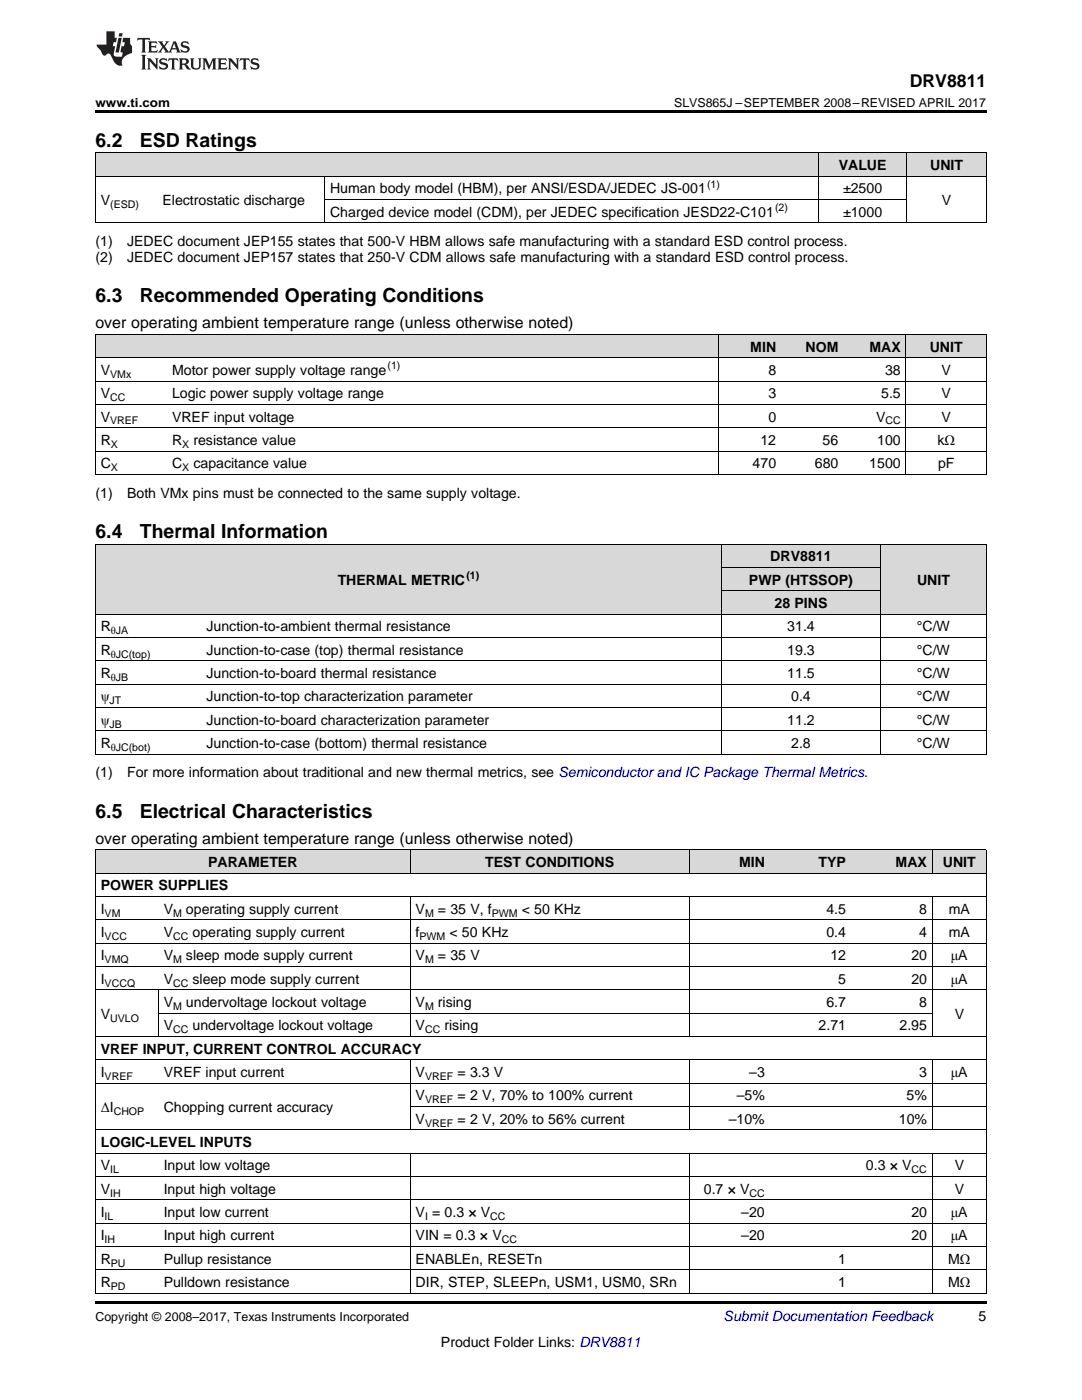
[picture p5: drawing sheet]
<svg xmlns="http://www.w3.org/2000/svg" width="216mm" height="279mm" viewBox="0 0 216 279" stroke-linecap="round" stroke-linejoin="round" font-family="sans-serif">
<defs><g id="words">
<g font-size="3.9">
<text x="19" y="29.3">6.2</text>
<text x="27.9" y="29.3">ESD Ratings</text>
<text x="19" y="60.4">6.3</text>
<text x="27.9" y="60.4">Recommended Operating Conditions</text>
<text x="19" y="107.4">6.4</text>
<text x="27.9" y="107.4">Thermal Information</text>
<text x="19" y="163.2">6.5</text>
<text x="27.9" y="163.2">Electrical Characteristics</text>
</g>
<text font-size="3.5" x="181.5" y="17.3">DRV8811</text>
<g font-size="3.2">
<text x="19" y="65.5">over operating ambient temperature range (unless otherwise noted)</text>
<text x="19" y="168.4">over operating ambient temperature range (unless otherwise noted)</text>
</g>
<g font-size="2.8">
<text x="167.4" y="33.9">VALUE</text>
<text x="185.6" y="33.9">UNIT</text>
<text x="20.1" y="40.9">V</text>
<text x="32.4" y="40.9">Electrostatic discharge</text>
<text x="65.9" y="38.6">Human body model (HBM), per ANSI/ESDA/JEDEC JS-001</text>
<text x="168.2" y="38.6">±2500</text>
<text x="187.9" y="40.9">V</text>
<text x="65.9" y="43.3">Charged device model (CDM), per JEDEC specification JESD22-C101</text>
<text x="168.2" y="43.3">±1000</text>
<text x="19" y="49.1">(1)</text>
<text x="19" y="52.3">(2)</text>
<text x="25.4" y="49.1">JEDEC document JEP155 states that 500-V HBM allows safe manufacturing with a standard ESD control process.</text>
<text x="25.4" y="52.3">JEDEC document JEP157 states that 250-V CDM allows safe manufacturing with a standard ESD control process.</text>
<text x="149.7" y="70.2">MIN</text>
<text x="160.7" y="70.2">NOM</text>
<text x="173.5" y="70.2">MAX</text>
<text x="185.5" y="70.2">UNIT</text>
<text x="20.1" y="74.8">V</text>
<text x="34.3" y="74.8">Motor power supply voltage range</text>
<text x="153.3" y="74.8">8</text>
<text x="176.6" y="74.8">38</text>
<text x="187.9" y="74.8">V</text>
<text x="20.1" y="79.5">V</text>
<text x="34.3" y="79.5">Logic power supply voltage range</text>
<text x="153.3" y="79.5">3</text>
<text x="175.8" y="79.5">5.5</text>
<text x="187.9" y="79.5">V</text>
<text x="20.1" y="84.1">V</text>
<text x="20.1" y="88.8">R</text>
<text x="34.3" y="84.1">VREF input voltage</text>
<text x="34.3" y="88.8">R</text>
<text x="38.6" y="88.8">resistance value</text>
<text x="151.7" y="88.8">12</text>
<text x="153.3" y="84.1">0</text>
<text x="164.1" y="88.8">56</text>
<text x="174.8" y="84.1">V</text>
<text x="175" y="88.8">100</text>
<text x="187.1" y="88.8">kΩ</text>
<text x="187.9" y="84.1">V</text>
<text x="20.1" y="93.5">C</text>
<text x="34.3" y="93.5">C</text>
<text x="38.6" y="93.5">capacitance value</text>
<text x="150.2" y="93.5">470</text>
<text x="162.6" y="93.5">680</text>
<text x="173.5" y="93.5">1500</text>
<text x="187.2" y="93.5">pF</text>
<text x="19" y="99.3">(1)</text>
<text x="25.4" y="99.3">Both VMx pins must be connected to the same supply voltage.</text>
<text x="153.7" y="112">DRV8811</text>
<text x="67.4" y="116.7">THERMAL METRIC</text>
<text x="149.4" y="116.7">PWP (HTSSOP)</text>
<text x="183" y="116.7">UNIT</text>
<text x="154.6" y="121.4">28 PINS</text>
<text x="20.1" y="126">R</text>
<text x="20.1" y="130.7">R</text>
<text x="41.2" y="126">Junction-to-ambient thermal resistance</text>
<text x="41.2" y="130.7">Junction-to-case (top) thermal resistance</text>
<text x="157.1" y="126">31.4</text>
<text x="157.1" y="130.7">19.3</text>
<text x="183" y="126">°C/W</text>
<text x="183" y="130.7">°C/W</text>
<text x="20.1" y="135.3">R</text>
<text x="41.2" y="135.3">Junction-to-board thermal resistance</text>
<text x="157.1" y="135.3">11.5</text>
<text x="183" y="135.3">°C/W</text>
<text x="20.1" y="140">ψ</text>
<text x="41.2" y="140">Junction-to-top characterization parameter</text>
<text x="157.9" y="140">0.4</text>
<text x="183" y="140">°C/W</text>
<text x="20.1" y="144.6">ψ</text>
<text x="20.1" y="149.3">R</text>
<text x="41.2" y="144.6">Junction-to-board characterization parameter</text>
<text x="41.2" y="149.3">Junction-to-case (bottom) thermal resistance</text>
<text x="157.1" y="144.6">11.2</text>
<text x="157.9" y="149.3">2.8</text>
<text x="183" y="144.6">°C/W</text>
<text x="183" y="149.3">°C/W</text>
<text x="19" y="155.2">(1)</text>
<text x="25.4" y="155.2">For more information about traditional and new thermal metrics, see Semiconductor and IC Package Thermal Metrics.</text>
<text x="41.5" y="173">PARAMETER</text>
<text x="96.8" y="173">TEST CONDITIONS</text>
<text x="147.5" y="173">MIN</text>
<text x="163.3" y="173">TYP</text>
<text x="178.7" y="173">MAX</text>
<text x="188.1" y="173">UNIT</text>
<text x="20.1" y="177.7">POWER SUPPLIES</text>
<text x="20.1" y="182.4">I</text>
<text x="32.7" y="182.4">V</text>
<text x="37.1" y="182.4">operating supply current</text>
<text x="82.9" y="182.4">V</text>
<text x="87.4" y="182.4">= 35 V, f</text>
<text x="104.1" y="182.4">&lt; 50 KHz</text>
<text x="164.9" y="182.4">4.5</text>
<text x="183.4" y="182.4">8</text>
<text x="189.3" y="182.4">mA</text>
<text x="20.1" y="187">I</text>
<text x="20.1" y="191.7">I</text>
<text x="32.7" y="187">V</text>
<text x="32.7" y="191.7">V</text>
<text x="37.1" y="191.7">sleep mode supply current</text>
<text x="38.4" y="187">operating supply current</text>
<text x="82.9" y="187">f</text>
<text x="82.9" y="191.7">V</text>
<text x="87.4" y="191.7">= 35 V</text>
<text x="89.7" y="187">&lt; 50 KHz</text>
<text x="164.9" y="187">0.4</text>
<text x="165.7" y="191.7">12</text>
<text x="181.9" y="191.7">20</text>
<text x="183.4" y="187">4</text>
<text x="189.3" y="187">mA</text>
<text x="189.7" y="191.7">μA</text>
<text x="20.1" y="196.3">I</text>
<text x="32.7" y="196.3">V</text>
<text x="38.4" y="196.3">sleep mode supply current</text>
<text x="167.3" y="196.3">5</text>
<text x="181.9" y="196.3">20</text>
<text x="189.7" y="196.3">μA</text>
<text x="20.1" y="203.3">V</text>
<text x="32.7" y="201">V</text>
<text x="37.1" y="201">undervoltage lockout voltage</text>
<text x="82.9" y="201">V</text>
<text x="87.4" y="201">rising</text>
<text x="164.9" y="201">6.7</text>
<text x="183.4" y="201">8</text>
<text x="190.5" y="203.3">V</text>
<text x="32.7" y="205.6">V</text>
<text x="38.4" y="205.6">undervoltage lockout voltage</text>
<text x="82.9" y="205.6">V</text>
<text x="88.7" y="205.6">rising</text>
<text x="163.3" y="205.6">2.71</text>
<text x="179.5" y="205.6">2.95</text>
<text x="20.1" y="210.3">VREF INPUT, CURRENT CONTROL ACCURACY</text>
<text x="20.1" y="214.9">I</text>
<text x="32.7" y="214.9">VREF input current</text>
<text x="82.9" y="214.9">V</text>
<text x="91.3" y="214.9">= 3.3 V</text>
<text x="149.5" y="214.9">–3</text>
<text x="183.4" y="214.9">3</text>
<text x="189.7" y="214.9">μA</text>
<text x="20.1" y="221.9">ΔI</text>
<text x="32.7" y="221.9">Chopping current accuracy</text>
<text x="82.9" y="219.6">V</text>
<text x="91.3" y="219.6">= 2 V, 70% to 100% current</text>
<text x="147" y="219.6">–5%</text>
<text x="180.9" y="219.6">5%</text>
<text x="82.9" y="224.3">V</text>
<text x="91.3" y="224.3">= 2 V, 20% to 56% current</text>
<text x="145.4" y="224.3">–10%</text>
<text x="179.4" y="224.3">10%</text>
<text x="20.1" y="228.9">LOGIC-LEVEL INPUTS</text>
<text x="20.1" y="233.6">V</text>
<text x="32.7" y="233.6">Input low voltage</text>
<text x="172.8" y="233.6">0.3 × V</text>
<text x="190.5" y="233.6">V</text>
<text x="20.1" y="238.2">V</text>
<text x="32.7" y="238.2">Input high voltage</text>
<text x="140.4" y="238.2">0.7 × V</text>
<text x="190.5" y="238.2">V</text>
<text x="20.1" y="242.9">I</text>
<text x="32.7" y="242.9">Input low current</text>
<text x="82.9" y="242.9">V = 0.3 × V</text>
<text x="147.9" y="242.9">–20</text>
<text x="181.9" y="242.9">20</text>
<text x="189.7" y="242.9">μA</text>
<text x="20.1" y="247.5">I</text>
<text x="32.7" y="247.5">Input high current</text>
<text x="82.9" y="247.5">VIN = 0.3 × V</text>
<text x="147.9" y="247.5">–20</text>
<text x="181.9" y="247.5">20</text>
<text x="189.7" y="247.5">μA</text>
<text x="20.1" y="252.2">R</text>
<text x="20.1" y="256.9">R</text>
<text x="32.7" y="252.2">Pullup resistance</text>
<text x="32.7" y="256.9">Pulldown resistance</text>
<text x="82.9" y="252.2">ENABLEn, RESETn</text>
<text x="82.9" y="256.9">DIR, STEP, SLEEPn, USM1, USM0, SRn</text>
<text x="167.3" y="252.2">1</text>
<text x="167.3" y="256.9">1</text>
<text x="189.2" y="252.2">MΩ</text>
<text x="189.2" y="256.9">MΩ</text>
<text x="195.3" y="263.6">5</text>
<text x="88" y="268.9">Product Folder Links: DRV8811</text>
</g>
<text font-size="2.8" fill="#0000c8" x="144.4" y="263.6">Submit Documentation Feedback</text>
<g font-size="2.5">
<text x="19" y="21.4">www.ti.com</text>
<text x="134.5" y="21.4">SLVS865J –SEPTEMBER 2008–REVISED APRIL 2017</text>
<text x="19" y="263.6">Copyright © 2008–2017, Texas Instruments Incorporated</text>
</g>
<g font-size="2.1">
<text x="22" y="41.5">(ESD)</text>
<text x="141.1" y="37.5">(1)</text>
<text x="154.7" y="42.1">(2)</text>
<text x="22" y="75.4">VMx</text>
<text x="77.3" y="73.7">(1)</text>
<text x="22" y="80">CC</text>
<text x="22" y="84.7">VREF</text>
<text x="22.1" y="89.4">X</text>
<text x="36.3" y="89.4">X</text>
<text x="176.7" y="84.7">CC</text>
<text x="22.1" y="94">X</text>
<text x="36.3" y="94">X</text>
<text x="93.1" y="115.6">(1)</text>
<text x="22.1" y="126.6">θJA</text>
<text x="22.1" y="131.2">θJC(top)</text>
<text x="22.1" y="135.9">θJB</text>
<text x="21.9" y="140.5">JT</text>
<text x="21.9" y="145.2">JB</text>
<text x="22.1" y="149.9">θJC(bot)</text>
<text x="20.9" y="182.9">VM</text>
<text x="34.5" y="182.9">M</text>
<text x="84.8" y="182.9">M</text>
<text x="98.1" y="182.9">PWM</text>
<text x="20.9" y="187.6">VCC</text>
<text x="34.5" y="187.6">CC</text>
<text x="83.7" y="187.6">PWM</text>
<text x="20.9" y="192.2">VMQ</text>
<text x="20.9" y="196.9">VCCQ</text>
<text x="34.5" y="192.2">M</text>
<text x="34.5" y="196.9">CC</text>
<text x="84.8" y="192.2">M</text>
<text x="22" y="203.9">UVLO</text>
<text x="34.5" y="201.5">M</text>
<text x="84.8" y="201.5">M</text>
<text x="34.5" y="206.2">CC</text>
<text x="84.8" y="206.2">CC</text>
<text x="20.9" y="215.5">VREF</text>
<text x="84.8" y="215.5">VREF</text>
<text x="84.8" y="220.2">VREF</text>
<text x="22.7" y="222.5">CHOP</text>
<text x="84.8" y="224.8">VREF</text>
<text x="22" y="234.1">IL</text>
<text x="22" y="238.8">IH</text>
<text x="149.5" y="238.8">CC</text>
<text x="181.9" y="234.1">CC</text>
<text x="20.9" y="243.5">IL</text>
<text x="84.8" y="243.5">I</text>
<text x="97.8" y="243.5">CC</text>
<text x="20.9" y="248.1">IH</text>
<text x="100.1" y="248.1">CC</text>
<text x="22.1" y="252.8">PU</text>
<text x="22.1" y="257.4">PD</text>
</g>
</g></defs>
<g fill="#d8d8d8">
<path d="M19 169.7h12.6v4.6h-12.6z"/>
<path d="M31.6 169.7h50.3v4.6h-50.3z"/>
<path d="M81.9 169.7h55.6v4.6h-55.6z"/>
<path d="M137.5 169.7h16.2v4.6h-16.2z"/>
<path d="M153.7 169.7h16.2v4.6h-16.2z"/>
<path d="M169.9 169.7h16.2v4.6h-16.2z"/>
<path d="M186.1 169.7h10.7v4.6h-10.7z"/>
<path d="M19 108.7h21.1v13.9h-21.1z"/>
<path d="M40.1 108.7h103.9v13.9h-103.9z"/>
<path d="M175.7 108.7h21.1v13.9h-21.1z"/>
<path d="M144 118h31.7v4.6h-31.7z"/>
<path d="M144 113.3h31.7v4.7h-31.7z"/>
<path d="M144 108.7h31.7v4.6h-31.7z"/>
<path d="M19 66.8h14.3v4.6h-14.3z"/>
<path d="M33.3 66.8h110.2v4.6h-110.2z"/>
<path d="M143.5 66.8h12.4v4.6h-12.4z"/>
<path d="M155.9 66.8h12.5v4.6h-12.5z"/>
<path d="M168.4 66.8h12.4v4.6h-12.4z"/>
<path d="M180.8 66.8h16v4.6h-16z"/>
<path d="M19 30.6h12.4v4.6h-12.4z"/>
<path d="M31.4 30.6h33.4v4.6h-33.4z"/>
<path d="M64.8 30.6h98.6v4.6h-98.6z"/>
<path d="M163.4 30.6h1.7v4.6h-1.7z"/>
<path d="M165.1 30.6h15.9v4.6h-15.9z"/>
<path d="M181 30.6h15.8v4.6h-15.8z"/>
</g>
<g fill="#000">
<path d="M19 22h177.8v.5h-177.8zM19 44.5h.2zM64.7 44.5h.1zM163.3 44.5h.1zM180.9 44.5h.1zM196.7 44.5h.1zM19 94.7h.2zM143.4 94.7h.1zM180.7 94.7h.1zM196.7 94.7h.1zM19 150.5l.2 .1zM143.9 150.5l.1 .1z"/>
<path d="M175.6 150.5l.1 .1zM196.7 150.5l.1 .1zM19 259.7h177.8v.5h-177.8z"/>
</g>
<g fill="none" stroke="#000" stroke-width=".2">
<path d="M19 35.2h177.8M19 30.5h177.8M19.1 30.5v14M64.8 35.2v9.3M64.8 39.8h116.2M163.3 30.5v14M180.9 30.5v14M196.8 30.5v14M19 44.5h177.8M19 66.7h177.8v28M19 76h177.8M19 71.4h177.8"/>
<path d="M19.1 66.7v28M143.5 66.7v28M180.8 66.7v28M19 94.7h177.8M19 90h177.8M19 85.4h177.8M19 80.7h177.8M19 108.6h177.8M19.1 108.6v42M144 108.6v42M144 117.9h31.7M144 113.3h31.7"/>
<path d="M175.7 108.6v42M196.8 108.6v42M19 136.5h177.8M19 131.9h177.8M19 127.2h177.8M19 122.6h177.8M19 150.5h177.8M19 145.9h177.8M19 141.2h177.8M19 178.9h177.8M19 174.3h177.8M19 169.6h177.8"/>
<path d="M19.1 169.6v88.5M81.8 169.6v4.7M81.8 178.9v28M137.5 169.6v4.7M137.5 178.9v28M186 169.6v4.7M186 178.9v28M196.8 169.6v88.5M19 197.5h177.8M19 192.9h177.8M19 188.2h177.8M19 183.6h177.8"/>
<path d="M31.6 197.6v9.3M19 216.2h177.8M19 211.5h177.8M19 206.9h177.8M31.6 202.2h154.5M81.8 211.5v14M137.5 211.5v14M186 211.5v14M19 239.4h177.8M19 234.8h177.8M19 230.1h177.8M19 225.5h177.8"/>
<path d="M81.8 230.2v27.9M81.9 220.8h114.9M137.5 230.2v27.9M186 230.2v27.9M19 258.1h177.8M19 253.4h177.8M19 248.8h177.8M19 244.1h177.8"/>
</g>
<g fill="#231f20">
<path d="M27.5 7.6l-.1 .5 .4-.2h.6v.1v2.1l-.2 .4h1l-.3-.4v-2.1l.1-.1h.5l.5 .2-.2-.5zM29.5 8.3l.2 .3v1.5l-.2 .4h1.8l.2-.6a1.04 1.04 0 0 1-1.3 .2v-.7h.6l.3 .2v-.6l-.3 .2h-.6v-.6l.8-.1 .4 .3-.2-.5zM31.5 8.3l.9 1.1-.9 1.1h.8l-.2-.2 .5-.7 .4 .7-.2 .2h1.5l-.1-.2 .1-.4h.9l.1 .4-.2 .2h1l-.3-.3-.7-1.9h-.5l-.9 2-.8-1 .9-1h-.8l.1 .3-.3 .5-.4-.6 .2-.2zM34.7 8.6l.4 1h-.7zM36.3 8.4a.63 .63 0 0 0-.2 .7 .63 .63 0 0 0 .6 .4l.6 .2 .1 .2a.75 .75 0 0 1-.7 .4 .75 .75 0 0 1-.6-.5l.1 .7 .1-.1a1.11 1.11 0 0 0 1.5-.6 1.13 1.13 0 0 0-1.2-.8l-.1-.4a1.04 1.04 0 0 1 1.2 .2l-.2-.5-.1 .1-.5-.2zM28.2 10.9l.2 .4v2.2l-.2 .4h1l-.3-.4v-2.2l.3-.4zM29.3 11.6l.3 .4v1.5l-.3 .4h.8l-.2-.4v-1.3l1.5 1.7v-1.9l.2-.4h-.7l.2 .4v.9l-1.1-1.3zM32 11.8a.62 .62 0 0 0-.2 .7 .62 .62 0 0 0 .6 .4l.6 .1 .1 .3a.76 .76 0 0 1-.7 .3 .76 .76 0 0 1-.6-.4l.1 .7 .1-.1a1.11 1.11 0 0 0 1.5-.6 1.13 1.13 0 0 0-1.2-.8l-.1-.4a1.04 1.04 0 0 1 1.2 .2l-.2-.6-.1 .1-.5-.1zM33.7 11.6l-.2 .6a.61 .61 0 0 1 .8-.3v1.6l-.2 .4h.9l-.2-.4v-1.6a.63 .63 0 0 1 .8 .3l-.2-.6zM35.6 11.6l.3 .4v1.5l-.3 .4h1l-.2-.2v-.8l.5 .2a.76 .76 0 0 0 1.2 .7l-1-1a.58 .58 0 0 0 .6-.5 .58 .58 0 0 0-.5-.6zM36.4 11.9h.1a.45 .45 0 0 1 .5 .1 .45 .45 0 0 1 .1 .5l-.7 .2zM37.9 11.6l.2 .2a2.17 2.17 0 0 0 .3 1.9 .99 .99 0 0 0 1.6-.6v-1.1l.2-.4h-.7l.2 .2a1.92 1.92 0 0 1-.2 1.8 .6 .6 0 0 1-.9-.5v-1.1l.2-.4zM40.4 11.6l.2 .4v1.5l-.2 .4h.7l-.2-.4v-1.4l.8 1.8 .8-1.8v1.4l-.2 .4h.9l-.2-.4v-1.5l.2-.4h-.8l-.6 1.5-.6-1.5zM43.4 11.6l.2 .4v1.5l-.2 .4h1.8l.2-.6a1.04 1.04 0 0 1-1.3 .1v-.6h.5l.4 .2v-.6l-.4 .2h-.5v-.7h.8l.3 .3-.1-.6zM45.5 11.6l.2 .4v1.5l-.2 .4h.7l-.2-.4v-1.3l1.5 1.7v-1.9l.2-.4h-.7l.2 .4v.9l-1.1-1.3zM47.9 11.6l-.1 .6a.61 .61 0 0 1 .8-.3v1.6l-.3 .4h1l-.3-.4 .1-1.6a.63 .63 0 0 1 .7 .3l-.1-.6zM50.2 11.8a.62 .62 0 0 0-.2 .7 .62 .62 0 0 0 .6 .4l.6 .1 .2 .3a.76 .76 0 0 1-.8 .3 .76 .76 0 0 1-.6-.4l.1 .7 .2-.1a1.11 1.11 0 0 0 1.5-.6 1.13 1.13 0 0 0-1.3-.8l-.1-.4a1.04 1.04 0 0 1 1.2 .2l-.1-.6-.2 .1-.5-.1z"/>
<path d="M21.2 6.3v2.6h-1.9l.1 .4 .7 .9a.91 .91 0 0 0 1 .8 .56 .56 0 0 1 .5-.3 .56 .56 0 0 1 .5 .3l.4 .8a1.53 1.53 0 0 0 1.9 1.2 1.54 1.54 0 0 1 1-2.1l.9-.3v-1.4a1.52 1.52 0 0 1-.3-1.6h-1.4l-.2 .8h.5l-.2 .8h-.4l-.2 1v.2l.4 .1-.2 .8a1.93 1.93 0 0 1-1.6-.3l.3-1.8h-.5l.2-.8h.4l.2-.8h-.4v-1.3zM23.6 7.6l-.6 2.9h.7l.6-2.9zM23.8 6.6l-.1 .7h.6l.2-.7z"/>
</g>
<use href="#words"/>
</svg>
